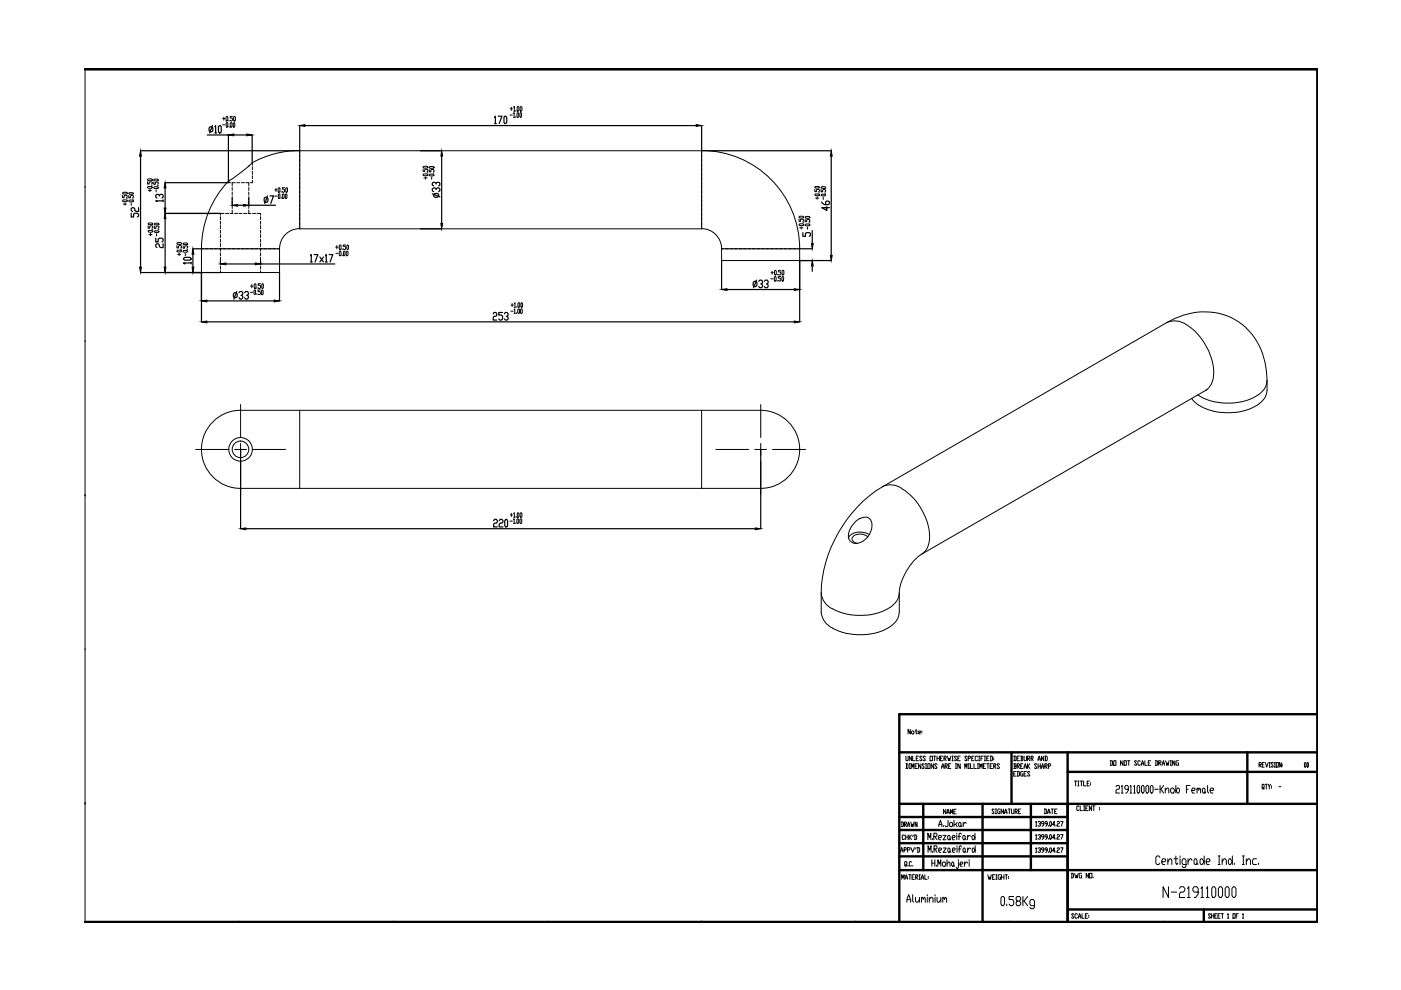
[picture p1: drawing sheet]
<svg xmlns="http://www.w3.org/2000/svg" width="297mm" height="210mm" viewBox="0 0 297 210" stroke-linecap="round" stroke-linejoin="round" font-family="sans-serif">
<!-- layer: 0 -->
<g fill="none" stroke="#000" stroke-width=".21">
<path d="M18 14.6v181M18 39.8h.1M31.3 39.7l.8-.2 .2 .3-.8 .1zM31.3 38.5v.5h.3v-.3l.2-.1 .5 .1-.2 .3M31.3 38.1l.8-.2 .2 .3-.8 .1zM32.1 39.3h.2M32.6 39.7l.8-.1 .2 .2-.8 .2zM32.6 38.6v.5h.3v-.4l.5-.1 .2 .3-.2 .2M32.6 38.1l.8-.1 .2 .2-.8 .2zM33.4 39.3h.2M47.2 25.1h.5M47.2 26.5h.5"/>
<path d="M47.5 24.8v.7M48 26.1l.1-.1 .2 .1-.1 .9-.2-.2zM48 24.7l.3 .1-.1 .9-.3-.2zM48.5 38.3a20.8 20.8 0 0 0-5.8 14.4M48.6 25.5v.2M48.6 26.8v.2M48.9 26l.3 .2-.1 .8-.3-.2zM49.2 39.8v.6M49.3 24.7h-.5v.3l.5 .1-.2 .6-.3-.2M49.6 26l.2 .2-.1 .8-.3-.2zM49.7 24.7l.2 .1-.1 .9-.3-.2zM49.9 38.7h-.7v.8"/>
<path d="M50.2 38.7h.6M51.2 38.7h.6M52.1 38.7h.6v.8M52.7 39.8v.6M52.8 35.1l-.2 .2M53.5 35.1v-.6l-1.6 1.4-3.4 2.5v.3h.4M53.5 38.2v.5h-.4M53.5 35.3v.7M53.5 36.3v.7M53.5 37.3v.6M58.5 39.9v.7M59.1 39.8l.3 .2-.2 .8-.2-.2z"/>
<path d="M60.3 39.8h-.4v.3l.4 .2-.1 .5-.3-.2M60.7 39.8l.3 .2-.2 .8-.2-.2zM63.5 31.9a20.8 20.8 0 0 0-10 2.6M63.5 32h85.3v16.5h-85.3zM89.7 37l.9-.1 .1 .2-.8 .2zM89.7 35.9v.5h.3v-.4l.2-.1h.4l.1 .1v.3l-.1 .1M89.7 35.4l.9-.1 .1 .2-.8 .1zM89.9 37.7h.7M90.2 37.5v.5M90.6 36.6h.1M91 37l.9-.1 .1 .3-.8 .1zM91 35.9v.5h.4v-.3l.1-.2 .5 .2-.1 .3"/>
<path d="M91 35.4l.9-.1 .1 .3-.8 .1zM91.5 37.5v.5M91.9 36.7h.1M108.1 24.4h.5M108.2 23.1h.5M108.4 22.7v.7M108.9 24l.1-.1v1M108.9 24.9h.2M108.9 22.7l.2-.1v1M108.9 23.6h.3M109.3 24.7v.2M109.4 23.4v.2"/>
<path d="M109.7 23.9l.3 .1-.1 .9-.3-.2zM109.8 22.6l.2 .1-.1 .9-.3-.2zM110.3 22.7l.1-.1 .3 .1-.2 .9-.2-.2zM110.4 23.9l.2 .1-.2 .9-.2-.2zM148.7 31.9a20.8 20.8 0 0 1 20.8 20.8M172.8 39.6l.8-.1 .1 .3-.8 .1zM174.1 39.7l.8-.1 .1 .2-.1 .2-.7-.1zM26 42.5l.8-.1 .2 .2-.8 .2zM26 41.4v.5h.3v-.4l.2-.1 .5 .1-.2 .4M26 40.9l.8-.1 .2 .2-.8 .1zM26.2 43.3h.6M26.5 43v.5"/>
<path d="M26.8 42.1h.2M27.3 42.5l.8-.1 .2 .3-.8 .1zM27.3 41.4v.6h.3v-.4l.2-.2 .5 .2-.2 .4M27.3 40.9h.9l.1 .2-.8 .1zM27.8 43.1v.5M28.1 42.2h.2M31.4 49l.8-.1 .2 .2-.8 .1zM31.4 47.9v.5h.4v-.4l.1-.1h.4l.1 .4-.2 .1M31.4 47.4l.9-.1 .1 .2-.8 .1zM31.5 40.4h.6M31.6 49.7h.6M31.8 40.1v.5"/>
<path d="M31.9 49.5v.5M32.2 48.6h.2M32.7 49l.8-.1 .2 .2-.8 .2zM32.7 47.9v.5h.4v-.4l.1-.1 .5 .1-.2 .4M32.7 47.5l.8-.2 .2 .3-.8 .1zM33.1 40.2v.5M33.2 49.5v.5M33.5 48.7h.2M37.5 53.2l.8-.2 .2 .3-.8 .1zM37.5 52.1v.5h.3v-.4l.2-.1 .5 .1-.2 .4M37.5 51.6l.8-.2 .2 .3-.8 .1zM37.7 53.9h.6"/>
<path d="M38 53.7v.5M38.3 52.8h.2M38.8 53.2l.2-.1h.6l.2 .2-.8 .2zM38.8 52.1v.5h.4l.1-.5 .5 .1-.2 .4M38.8 51.6l.8-.1 .2 .2-.8 .2zM39.3 53.7v.5M39.6 52.9h.2M42.7 52.7v5.1h16.6v-5.1M42.7 52.7h16.6M46.7 45.9v.7M46.7 46.9v.6M46.7 47.8v.7"/>
<path d="M46.7 48.8v.6M46.7 49.7v.7M46.7 50.7v.7M46.7 51.6v.7M46.7 52.6v.7M46.7 53.6v.6M46.7 54.5v.7M46.7 55.5v.6M46.7 56.4v.7M46.7 57.4v.4M47.5 45.3h-.8v.3M47.8 45.3h.7"/>
<path d="M48.8 45.3h.6M49.2 40.7v.7M49.2 41.7v.6M49.2 42.6v.7M49.2 43.6v.6M49.2 44.5v.8M49.7 45.3h.7M50.7 45.3h.6M51.6 45.3h.7M52.6 45.3h.6M52.7 40.7v.7M52.7 41.7v.6"/>
<path d="M52.7 42.6v.7M52.7 43.6v.6M52.7 44.5v.8M53.6 45.3h.6M54.5 45.3h.7v.3M55.2 45.9v.7M55.2 46.9v.6M55.2 47.8v.7M55.2 48.8v.6M55.2 49.7v.7M55.2 50.7v.7M55.2 51.6v.7"/>
<path d="M55.2 52.6v.7M55.2 53.6v.6M55.2 54.5v.7M55.2 55.5v.6M55.2 56.4v.7M55.2 57.4v.4M58.3 40.3h.4M58.3 41.6h.5M59 41.2l.1-.1 .3 .1-.2 .9-.2-.2zM59.6 40.6v.2M59.6 41.9v.2M59.9 41.2l.1-.1 .2 .1-.1 .9-.2-.2z"/>
<path d="M60.6 41.1l.2 .2-.1 .8-.2-.2zM63.5 48.5a4.3 4.3 0 0 0-4.2 4.2M71.2 52.4h.5M71.2 53.7h.5M71.4 52.1v.6M71.9 52.1l.2-.2 .2 .2-.1 .8-.3-.2zM72.1 53.2l.2 .2-.1 .8-.3-.1zM72.5 52.7v.2M72.6 54.1v.1M72.8 53.4l.1-.1 .3 .1-.2 .8-.2-.1zM73.3 51.9h-.5v.3h.4l.1 .2-.1 .5-.4-.2M73.4 53.4l.1-.1 .3 .1-.1 .8-.3-.1z"/>
<path d="M73.7 51.9l.2 .2-.1 .8-.3-.2zM148.7 48.5a4.3 4.3 0 0 1 4.3 4.2M153 52.7v2.5h16.5v-2.5M153 52.7h16.5M163.4 59.1h.5M163.5 57.8h.5M163.7 57.5v.6M164.3 58.6l.2 .2-.1 .8-.2-.2zM164.3 57.3l.3 .2-.1 .8-.3-.2zM164.8 59.4v.2M164.8 58.2v.1M165.5 58.6h-.5v.4h.4l.1 .1-.1 .5-.4-.2"/>
<path d="M165.6 57.3h-.5v.4h.3l.2 .1-.2 .5-.3-.1M165.9 58.6l.3 .2-.2 .8-.2-.2zM165.9 57.3l.3 .2-.1 .8-.3-.1zM169.4 47.6l.8-.1 .2 .2-.9 .1zM169.4 46.5v.4h.3v-.3l.2-.1h.3l.2 .1-.2 .3M169.4 46l.8-.2 .2 .3-.8 .1zM169.5 48.3h.7M169.9 48.1v.5M170.2 47.2h.2M170.7 47.6l.8-.1 .2 .3-.8 .1zM170.7 46.5v.5h.3v-.3l.2-.2 .5 .2v.2l-.2 .1M170.7 46l.8-.1 .2 .2-.8 .2z"/>
<path d="M171.2 48.1v.5M171.5 47.2h.2M172.8 41.2l.1-.1h.7l.1 .3-.8 .1zM172.8 40.1v.5h.3v-.3l.2-.2 .4 .2-.1 .3M172.9 42h.7M173.3 41.7l-.1 .5M173.6 40.9h.1M174.1 41.3l.8-.1 .1 .2-.8 .1zM174.1 40.2v.5h.3v-.4l.2-.1 .4 .1-.1 .4M174.5 41.8v.5M174.9 40.9h.1M18 72.4h.1"/>
<path d="M53.1 62h.5M53.1 60.7h.5M53.4 60.3v.7M54 61.5l.2 .1-.1 .8-.3-.1zM54 60.2l.3 .1-.2 .9-.2-.2zM54.4 62.3v.1M54.5 61v.2M55.2 61.5h-.5v.3h.4l.1 .2-.1 .4-.4-.1M55.2 60.2h-.5v.3h.4l.1 .2-.1 .5-.4-.2M55.5 61.5l.3 .1-.1 .9-.2-.2zM55.6 60.2l.2 .1-.1 .9-.2-.2zM108.3 66h.5"/>
<path d="M108.3 64.7h.5M108.6 64.3v.7M109 65.7l.1-.2v1M109 66.5h.3M109.1 65.2h.2M109.1 64.3l.1-.1v1M109.5 66.3v.2M109.6 65v.2M109.9 65.5l.3 .2-.2 .8-.2-.2zM109.9 64.2l.3 .1-.1 .9-.3-.2zM110.5 65.5l.2 .2-.1 .8-.2-.2zM110.6 64.2l.2 .1-.1 .9-.3-.2z"/>
<path d="M247.3 68.4a4.1 4.1 0 0 1 4.2 .4M251.5 68.8a12.8 12.8 0 0 1 5.8 10.9 4 4 0 0 1-1.6 3.1M41.5 95.3h7M49.7 95.3h2.5M51 85.8v7M51 94v2.5M51 97.8v7M53.5 95.3h7M63.5 87v16.5M148.8 87h12.5a8.3 8.3 0 0 1 8.2 8.3 8.3 8.3 0 0 1-8.2 8.2h-97.8M148.8 87h-97.8a8.3 8.3 0 0 0-8.3 8.3 8.3 8.3 0 0 0 8.3 8.2h12.5M148.8 87v16.5"/>
<path d="M151.8 95.3h7M160 95.3h2.5M161.3 85.8v7M161.3 94v2.5M161.3 97.8v7M163.8 95.3h7M255.7 82.8l-60.3 34.7M255.9 82.6l-.2 .2M268.6 80.7a14.4 14.4 0 0 0-6.7-12.9 14.3 14.3 0 0 0-14.5 .6l-60.3 34.8a27.7 27.7 0 0 0-13 22.5v4.1M268.6 80.7a7.1 7.1 0 0 1-.2 3.3 8.1 8.1 0 0 1-6.7 3.5 10.8 10.8 0 0 1-8.7-2.6l-.4-.4M268.6 80.7a4 4 0 0 1-2.4 3.4 12.7 12.7 0 0 1-12.2-.4M18 105.1h.1"/>
<path d="M108.1 110.5h.5M108.2 109.2h.5M108.4 108.8v.7M108.9 110.2l.1-.2v1M108.9 111h.2M108.9 108.8l.2-.1v1M108.9 109.7h.3M109.4 110.8l-.1 .2M109.4 109.5v.2M109.7 110l.3 .2-.1 .8-.3-.2zM109.8 108.7l.2 .2-.1 .8-.3-.2zM110.2 110.2l.2-.2 .2 .2-.1 .8-.3-.2z"/>
<path d="M110.4 108.7l.3 .2-.2 .8-.2-.2zM181.4 110.6a2.76 2.76 0 0 1 2.8-.8 3 3 0 0 1-.3 4.2 2.85 2.85 0 0 1-3.3 1 1.93 1.93 0 0 1-.5-2.6zM184 113.8a2.35 2.35 0 0 0-3.3 .2 1.03 1.03 0 0 0 1.1 1.2M184.3 113.3a3.4 3.4 0 0 0-4.3 .6l-.1 .2M187.1 103.2a4.1 4.1 0 0 1 4.1 .4M191.2 103.6a12.7 12.7 0 0 1 5.9 10.8l-.1 .7a3.5 3.5 0 0 1-1.6 2.4M195.4 117.5a11.6 11.6 0 0 0-4.7 8.2v4.1a4 4 0 0 1-2.5 3.4 12.9 12.9 0 0 1-11.7 0M18 137.8h.1M174.1 129.8a4.1 4.1 0 0 0 2.4 3.4M174.1 125.7a4.1 4.1 0 0 0 2.4 3.4M190.7 125.7a4.3 4.3 0 0 1-3.1 3.7 13 13 0 0 1-11.1-.3M193 154.6v1l-.5-1v1"/>
<path d="M193.4 155l.4 .2-.2 .4-.3-.2zM194 155h.5M194.2 154.6v.8l.2 .2 .1-.2M194.7 155.3h.4v-.3l-.4 .2 .2 .4h.2M195.5 155v.2M195.5 155.3v.1M191.1 174.3h.3l.2 .2v.6l-.2 .2h-.3M191.2 174.3v1M191.8 174.8h.3l.1-.2-.1-.3h-.3v1M191.8 177.2l-.2-.2h-.2l-.1 .2 .1 .8 .4-.2M191.9 174.8l.3 .5M192 177v1"/>
<path d="M192 177.5h.5M192.1 160.3l.1 1 .3-.2v-.8M192.1 161.9h.3l.1 .2v.7l-.1 .1h-.3M192.2 161.9v1M192.4 175.3l.3-1 .2 1M192.4 174.9h.5M192.5 177v1M192.7 177v1M192.8 161.9h.2M192.8 162.9h.2M192.9 177.5l.4 .5M192.9 161.9v1"/>
<path d="M193.1 174.3l.2 1 .2-.5v.5l.3-1M193.1 179.7l.4 1 .4-1M193.3 177l-.6 .5M193.3 160.3v1l-.5-1v1M193.3 162.9v-1l.2 .7 .3-.7v1M193.5 160.3v1h.5M193.6 177l-.1 .4M193.8 177h.4l.2 .2v.6l-.2 .2h-.4M194 177v1M194 162.4h.3M194.2 179.7l-.1 .3M194.3 160.8h.2"/>
<path d="M194.4 174.3v1l-.4-1v1M194.5 179.7h.4l.1 .2v.6l-.1 .2h-.4M194.5 161.9h-.5v1h.5M194.6 179.7v1M194.7 160.3h-.4v1h.4M195.2 161.9v1l-.5-1v1M195.5 160.5l-.1-.2-.4 .2 .5 .6-.1 .2-.4-.2M196 162.1l-.2-.2-.3 .2 .5 .7-.2 .1-.3-.1M196.2 160.5l-.1-.2-.4 .2 .5 .6-.1 .2-.4-.2M196.2 161.9h.3M196.2 162.9h.3M196.3 161.9v1"/>
<path d="M196.7 161.9h.5v1h-.5zM196.7 178.1v-1.4l.4 .9 .3-.9v1.4M197.2 160.3h.5v1h-.5zM197.7 177.8v.3M198 161.9v1l-.6-1v1M198 160.3h.4M198 177.3h.5l.2-.2-.2-.4h-.5v1.4M198.2 160.3v1M198.2 177.3l.5 .8M198.7 162.1l-.2-.2-.3 .2 .5 .7-.2 .1-.3-.1M198.7 160.8h.5M198.7 160.3v1"/>
<path d="M199 177.6h.5l.1-.3-.1-.2h-.4l-.1 .2v.5l.1 .3h.4M199.1 175.3v-.5l.3-.9 .3 1.4M199.1 174.8h.6M199.2 160.3v1M199.4 160.8h.2M199.6 162.9l.3-1 .3 1M199.6 162.6h.6M199.9 160.3h-.5v1h.5M199.9 177.1h.7l-.7 1h.7M200 179.8h.6l-.6 .9h.6M200 175v.3M200.2 160.8l.4-.1-.1-.4h-.3v1"/>
<path d="M200.3 160.8l.3 .5M200.4 162.4h.3l.2-.1-.2-.4h-.3v1M200.5 162.4l.4 .5M200.5 171.6v1l-.5-1v1M200.8 172.6l.2-1 .3 1M200.8 172.3h.5M200.9 160.3l.2 1 .2-.5 .1 .5 .2-1M201 173.9v1.1l-.2 .3h-.3l-.1-.3M201.1 177.1l.3 .2v.5l-.1 .3-.4-.3v-.5zM201.1 179.8l.3 .2v.5l-.1 .2-.3-.2v-.5zM201.1 162.4h.3M201.4 177.8l.1 .3"/>
<path d="M201.5 174.4h.3l.2 .2v.4l-.2 .3h-.3l-.2-.3zM201.5 172.6v-1l.3 .7 .2-.7v1M201.6 161.9h-.5v1h.5M201.8 161.3h.3M201.8 160.3h.3M201.9 177.6h.5l.1-.3-.1-.2h-.3l-.2 .2v.5l.2 .3h.3M202 160.3v1M202.2 172.1h.3M202.3 173.9v1.4M202.6 161.9h.2M202.6 162.9h.2M202.6 174.8l.3 .5"/>
<path d="M202.7 161.9v1M202.7 171.6h-.5v1h.5M202.8 160.5l-.1-.2-.3 .2 .4 .6-.1 .2-.3-.2M202.9 176.7v.2M202.9 177.1v1M202.9 179.3v.3M202.9 179.8v.9M202.9 174.4l-.3 .4h-.3M203.1 160.8h.2M203.2 177.3h.5M203.4 174.4l.4 .2v.4l-.2 .3-.4-.3v-.4zM203.6 160.3h-.5v1h.5"/>
<path d="M203.6 161.9v1l-.5-1v1M203.8 175l.1 .3M203.8 176.9l-.1-.2-.4 .2v1.2M203.8 179.6l-.1-.3-.3 .3v1.1M204.2 174.4v.9M204.3 177.1l.3 .2v.5l-.1 .3-.4-.3v-.5zM204.3 179.8l.3 .2-.1 .7-.3-.2v-.5zM204.6 162.9v-1l.2 .7 .2-.7v1M204.6 177.8l.2 .3M204.9 174.6l-.3-.2-.4 .4M205 160.5l-.1-.2-.3 .2 .4 .6-.1 .2-.3-.2M205.1 177.1v1"/>
<path d="M205.1 179.8v.9M205.3 160.8l.5-.1-.1-.4h-.4v1M205.3 161.9h.2M205.3 162.9h.2M205.4 161.9v1M205.7 177.3l-.3-.2-.3 .5M205.8 161.9v1h.4M206 160.8h.2M206.2 177.1h.2l.3 .5-.3 .5-.3-.3v-.5zM206.3 179.8l.5 .5-.4 .4-.3-.2v-.5zM206.5 160.3h-.5v1h.5M206.5 161.9v1h.5"/>
<path d="M206.7 176.7v1.4M206.8 179.3v1.4M207.3 160.5l-.2-.2-.3 .2 .1 .8 .4-.2M207.3 161.9h.2M207.3 162.9h.2M207.3 161.9v1M207.5 161.3h.2M207.5 160.3h.2M207.6 160.3v1M207.7 162.9v-1l.3 .7 .2-.7v1M208 160.8h.2M208.5 160.3h-.5v1"/>
<path d="M208.5 162.4h.2M208.7 161.3h.3M208.7 160.3h.3M208.8 160.3v1M209 161.9h-.5v1h.5M209.2 160.8h.3M209.2 161.9h.5M209.5 161.9v1M209.7 160.3h-.5v1h.5M209.9 160.3h.4l.1 .2v.6l-.1 .2h-.4M209.9 162.4h.3M210.1 160.3v1"/>
<path d="M210.4 161.9h-.5v1h.5M210.7 162.4h.3l.2-.1-.2-.4h-.3v1M210.7 160.7v.1M210.7 161v.1M210.8 171.7l-.1-.2-.4 .2 .5 .7-.1 .1-.4-.1M210.8 162.4l.4 .5M211 172.5h.3M211 171.5h.3M211.2 171.5v1M211.9 162.1l-.1-.2-.4 .2 .5 .7-.1 .1-.4-.1M212 171.5h-.3l-.2 .2 .2 .8h.3v-.5h-.1M212.8 171.5v1l-.5-1v1"/>
<path d="M213 172.5l.2-1 .3 1M213 172.2h.5M213.7 171.5h.5M214 171.5v1M214.5 171.5v.9l.1 .1 .4-.1v-.9M214.9 160.3h.4l.1 .2v.6l-.1 .2h-.4M214.9 161.9h.4l.1 .2-.1 .3M214.9 164.1h.3M215.1 162.4h.2l.1 .4-.1 .1h-.4M215.1 160.3v1M215.1 161.9v1M215.2 172h.4l.1-.1-.1-.4h-.4v1"/>
<path d="M215.3 172l.4 .5M215.4 163.6h-.5v.9h.5M215.6 162.4h.4l.2-.1-.2-.4h-.4v1M215.6 163.6h.4l.2 .1v.7l-.2 .1h-.4M215.6 160.8h.3M215.8 162.4l.4 .5M215.8 163.6v.9M215.9 172h.3M216.2 160.3h-.6v1h.6M216.4 160.3h.3l.2 .2-.2 .3M216.4 171.5h-.5v1h.5M216.4 162.4h.2"/>
<path d="M216.5 160.8h.2l.2 .3-.2 .2h-.3M216.5 160.3v1M216.9 161.9h-.5v1h.5M216.9 163.6h-.4l-.1 .1 .1 .8h.4v-.4h-.2M217.1 160.3l.2 1 .3-.2v-.8M217.1 162.9l.3-1 .2 1M217.1 162.6h.5M217.1 164.1h.3M217.6 163.6h-.5v.9h.5M217.8 160.8l.6-.1-.2-.4h-.4v1M217.8 161.9v1M218 160.8l.4 .5"/>
<path d="M218 162.4l.4 .5M218.4 161.9l-.6 .5M218.4 163.7l-.4-.1-.2 .1 .6 .7-.2 .1-.4-.1M218.6 160.8l.5-.1-.2-.4h-.3v1M218.7 160.8l.4 .5M219.6 174.3l.1-.1v1M219.6 177.1l.1-.1v.9M219.6 179.9l.1-.2v1M219.6 175.2h.2M219.6 177.9h.2M219.8 162.1l-.1-.2-.4 .2 .5 .7-.1 .1-.4-.1M220.1 161.3l.2-1 .3 1"/>
<path d="M220.1 174.3l.4-.1 .1 .3-.3 .2M220.1 177.1l.4-.1 .1 .3-.3 .2M220.1 179.9l.4-.2 .1 .3-.3 .2M220.1 162.4h.5M220.1 161h.5M220.1 161.9v1M220.5 174.7l.1 .1-.1 .4-.4-.2M220.5 177.5l.1 .1-.1 .3-.4-.1M220.6 161.9v1M220.8 162.9l.3-1 .2 1M220.8 162.6h.5M221.3 160.3v1l-.5-1v1"/>
<path d="M221.3 174.7h-.4l-.1-.2 .1-.3 .4 .1v.5l-.4 .4M221.3 177.5h-.4l-.1-.2 .1-.3 .4 .1v.5l-.4 .3M221.4 171.5h.4l.1 .2v.7l-.5 .1M221.5 160.3h.4l.1 .2v.6l-.1 .2h-.4M221.5 162.4h.4l.1-.1-.1-.4h-.4v1M221.5 171.5v1M221.7 160.3v1M221.7 162.4l.3 .5M222 174.7h-.3l-.1-.2 .1-.3 .3 .1v.5l-.3 .4M222 177.5h-.3l-.1-.2 .1-.3 .3 .1v.5l-.3 .3M222.1 172.5l.3-1 .2 1M222.1 172.2h.5"/>
<path d="M222.3 162.4h.3l.2-.1-.2-.4h-.3v1M222.3 175v.2M222.3 177.8v.1M222.7 174.2l.2 .1-.1 .9-.3-.2zM222.7 177l.2 .1-.1 .8-.3-.1zM222.7 179.7l.2 .2-.1 .8-.3-.1zM222.9 171.5h.5M223.1 171.5v1M223.6 172h.3M223.6 174.8h-.5l.4-.6v1M223.6 177.6h-.5l.4-.6v.9M223.9 175v.2"/>
<path d="M223.9 177.8v.1M224.1 171.5h-.5v1h.5M224.2 174.3v-.1l.4 .1-.1 .4h-.3v.1v.4h.4M224.2 177.1v-.1l.4 .1-.1 .4h-.3v.1v.3h.4M224.2 179.9v-.2l.4 .2-.1 .3h-.3v.2v.3h.4M224.9 174.2h.5l-.4 1M224.9 177h.5l-.4 .9M224.9 179.7h.5l-.4 1M227.8 165.6h.5M228 165.6v1M228.5 165.6h.3M228.5 166.6h.3"/>
<path d="M228.6 165.6v1M228.8 171l-.2-.1-.3 .1v.7l.1 .2 .4-.2M229 170.9v1h.5M229 165.6h.5M229.3 165.6v1M229.7 165.6v1h.6M229.7 170.9h.3M229.7 171.9h.3M229.9 170.9v1M230.2 171.4h.3M230.5 166.1h.3M230.7 170.9h-.5v1h.5"/>
<path d="M231 165.6h-.5v1h.5M231.2 165.9v.2M231.2 166.3v.2M231.4 170.9v1l-.4-1v1M231.7 170.9h.5M231.9 170.9v1M233.1 171.2v.2M233.1 171.5v.2M235.4 161.3l.5 .1v.7l-.1 .2h-.4M235.5 161.3v1M236.1 161.3h.5v1h-.5zM236.6 166.8l.2-.3h.4l.2 .3-.2 .5h-.4l-.2 .3v.5h.8"/>
<path d="M237.7 166.8l.2-.3v1.6M237.7 168.1h.4M238.1 161.3v1l-.5-1v1M238.3 161.3h.5v1h-.5zM239.1 161.3h.5M239.2 167.3h-.5l-.2-.2v-.3l.2-.3h.4l.1 .3v.8l-.4 .5h-.1M239.3 161.3v1M239.6 166.8l.2-.3v1.6M239.6 168.1h.4M240.4 166.8l.1-.3v1.6M240.4 168.1h.3M241 161.4l-.1-.1-.4 .1 .5 .7-.1 .2-.4-.2"/>
<path d="M241.3 166.5l.3 .3v1.1l-.1 .2-.4-.2v-1.1zM241.8 161.4l-.2-.1-.3 .1 .1 .9 .4-.2M242 162.3l.2-1 .3 1M242 161.9h.5M242.2 166.5l.4 .3v1.1l-.2 .2-.4-.2v-1.1zM242.7 161.3v1h.5M243.2 166.5l.3 .3v1.1l-.2 .2-.3-.2v-1.1zM243.5 161.8h.2M244 161.3h-.5v1h.5M244.1 166.5l.4 .3v1.1l-.2 .2-.4-.2v-1.1zM244.8 167.3h.8M244.9 161.3l.5 .1v.7l-.1 .2h-.4"/>
<path d="M245.1 161.3v1M245.7 161.8h.3l.2-.4-.5-.1v1M245.8 161.8l.4 .5M246 166.5v1.6M246.1 167.3l.6 .8M246.4 162.3l.3-1 .2 1M246.4 161.9h.5M246.7 166.5l-.6 .8h-.1M247.1 167.6l.3-.5h.3l.1 .2v.8M247.1 167.1v1M247.1 161.3l.3 1 .1-.5 .2 .5 .2-1M248.1 161.3h.3"/>
<path d="M248.1 162.3h.3M248.2 161.3v1M248.4 167.1h.4l.2 .2v.6l-.2 .2h-.4l-.2-.2v-.6zM249.1 161.3v1l-.5-1v1M249.3 166.5v1.6M249.7 167.1h.2l.2 .2-.2 .8h-.2l-.4-.5zM249.9 161.3l-.6 .1 .2 .9h.4v-.5h-.2M251.5 167.3h.4M252.3 166.5h-.8v1.6M252.7 167.6h.5l.2-.3-.2-.2h-.3l-.2 .2 .2 .8h.3M253.8 167.3l.2-.2 .2 .5M253.8 167.1v1"/>
<path d="M254.2 167.3l.1-.2 .3 .2v.8M255.1 167.1h.2l.2 .2-.2 .8h-.2l-.2-.2v-.6zM255.5 167.9l.2 .2M256 166.5v1.4l.2 .2M256.6 167.6h.6l.1-.3-.1-.2h-.4l-.2 .2v.6l.2 .2h.4M267 162.1l.4-.1-.1-.3h-.3v.9M267.1 162.1l.3 .5M267.6 162.1h.2M267.8 167l.1 .1-.2 .2-.1-.8 .1-.2h.2l.1 1M268.1 161.7h-.5v.9h.5M268.2 166.3h.5M268.3 161.7l.3 .9 .3-.9"/>
<path d="M268.5 166.3v1M268.9 166.3l.2 1M269.1 162.6h.2M269.1 161.7h.2M269.2 161.7v.9M269.4 166.3l-.3 .5M269.6 166.6v.2M269.6 167v.1M270 161.8l-.1-.1h-.3l-.1 .1 .5 .7-.1 .1h-.3l-.1-.1M270.2 162.6h.2M270.2 161.7h.2M270.3 161.7v.9"/>
<path d="M270.6 161.7h.4v.9h-.4zM271.1 166.8h.5M271.7 161.7v.9l-.5-.9v.9M271.9 162v.1M271.9 162.3v.2M276.7 161.7l.2 .1-.1 .8-.2-.1zM277.2 161.7l.2 .1-.1 .8-.2-.1zM190.9 180.7l.3-1 .2 1M190.9 180.4h.5M191.2 186.4v-.9l.2 .6 .3-.6v.9M191.7 180.2h.3l.2-.2-.2-.3h-.3v1M191.9 186.4l.3-.9 .2 .9"/>
<path d="M191.9 186.1h.5M192 183.3l.2 .2-.3 .1v-.9l.4 .1-.1 .7 .1 .1M192.3 191.3v-.5l.4-1.1 .4 1.1v.5M192.3 190.8h.8M192.4 180.2h.4l.1-.2-.1-.3h-.4v1M192.5 183.5v.1M192.7 185.5h.4M192.9 185.5v.9M193.3 182.8l-.2-.1-.3 .1v.7l.1 .1 .4-.1M193.4 186h.2M193.5 189.7v1.4l.2 .2M193.5 183.5v.1"/>
<path d="M193.9 185.5h-.5v.9h.5M194.1 190.2v.9l.2 .2h.2l.4-.5M194.1 186h.4l.1-.2-.1-.3h-.4v.9M194.2 186l.4 .4M194.9 185.5h.2M194.9 186.4h.2M194.9 190.2v1.1M195 185.5v.9M195.3 186.4l.3-.9 .2 .9M195.3 186.1h.5M195.4 190.5l.1-.3 .2 .6M195.4 190.2v1.1"/>
<path d="M195.7 190.5l.3-.3 .2 .3v.8M196.1 185.5v.9h.5M196.6 189.7v.2M196.6 190.2v1.1M196.8 180.7v-1.4l.3 1 .3-1v1.4M196.8 185.8v.2M196.8 186.1v.2M197 190.8l.4-.6h.2l.2 .3v.8M197 190.2v1.1M197.6 182.3v1.4M197.6 183h.6M197.7 180.5v.2"/>
<path d="M198 180h.5l.2-.2-.2-.5h-.5v1.4M198.2 182.3v1.4M198.2 180l.5 .7M198.2 189.7v.2M198.2 190.2v1.1M198.5 183.4v.3M198.7 190.2v.9l.1 .2h.3l.4-.5M198.8 183.7v-1.4l.4 .9 .3-.9v1.4M199 180.3h.5l.1-.3-.1-.2h-.3l-.2 .2v.5l.2 .2h.3M199.5 190.2v1.1M199.9 190.5l.2-.3 .2 .6M199.9 190.2v1.1"/>
<path d="M200 182.8h.3l.1 .2-.1 .7h-.3l-.2-.3zM200.3 190.5l.2-.3 .2 .3v.8M200.8 183.2l.5-.4 .1 .2v.7M200.8 182.3v1.4M201.4 180.5l.2 .2M201.9 180.3h.5l.2-.3-.2-.2h-.3l-.2 .2 .2 .7h.3M201.9 182.8l.3 .2-.1 .7-.3-.3zM202.2 183.4l.2 .3M203.2 182.8v1.1l-.2 .3-.3-.3M203.2 180h.5M203.2 182.3v.2M203.5 183.2h.5l.2-.2-.2-.2h-.3l-.2 .2 .2 .7h.3"/>
<path d="M204.5 182.8v.9M204.6 180.5l.2 .2M205.1 183l-.3-.2-.3 .4M205.5 182.3v.2M205.5 182.8v.9M205.8 180l-.3-.2-.4 .5M209.4 185.5l.3 .9 .1-.4 .1 .4 .2-.9M210.4 186h.3M210.9 185.5h-.5v.9h.5M211.2 185.5h.2M211.2 186.4h.2M211.2 185.5v.9"/>
<path d="M212.1 185.5h-.3l-.2 .1 .2 .8h.3v-.4h-.1M212.3 186h.6M212.3 185.5v.9M212.5 190.1h.2l.3 .3v1.3l-.3 .3h-.2l-.3-.3v-1.3zM212.9 185.5v.9M213.1 185.5h.5M213.4 185.5v.9M213.4 191.7v.3M213.8 185.8v.2M213.8 186.1v.2M214.9 190.1h-.9v.6h.7l.2 .4v.6l-.2 .3h-.5l-.2-.3M215.6 191.1l-.2-.4v-.3l.2-.3h.6l.2 .3v.3l-.2 .4h-.6l-.2 .3 .2 .6h.6l.2-.3v-.3l-.2-.3"/>
<path d="M216.9 190.1v1.9M217.1 191.1l.8 .9M217.9 190.1l-.8 1h-.2M219.3 192h-.7l-.2-.3v-.6l.2-.4h.5l.2 .4v1.3l-.2 .3h-.5l-.2-.3M219.6 180.7h.2M220.5 180.2l.1 .2-.1 .3-.4-.1M221.3 180.2h-.4l-.1-.2 .1-.3 .4 .2v.5l-.4 .3M222 180.2h-.3l-.1-.2 .1-.3 .3 .2v.5l-.3 .3M222.3 180.6v.1M223.6 180.4h-.5l.4-.7v1M223.9 180.6v.1M227.1 185.2h.4l.1 .1v.7l-.1 .1h-.4"/>
<path d="M227.2 185.2v.9M227.7 193.9l-.2-.2-.3 .2 .5 .6-.2 .2-.3-.2M227.8 185.2l.3 .9 .1-.5 .1 .5 .3-.9M228.4 193.9l-.1-.2-.4 .2 .1 .8 .4-.2M228.6 194.7l.3-1 .3 1M228.6 194.4h.6M229.3 185.2h-.4l-.1 .1 .1 .8h.4v-.5h-.1M229.4 193.7v1h.5M230.1 194.2h.3M230.6 193.7h-.5v1h.5M230.8 185.2v.9l-.5-.9v.9M230.8 194v.2"/>
<path d="M230.8 194.4v.1M231 185.2h.5v.9h-.5zM231.8 186v.1M245.9 181.8l-.2-.3h-.4l-.2 .3v1.2l.2 .3h.4l.2-.3M246.3 182.7h.7l.2-.3-.2-.3h-.5l-.2 .3v.6l.2 .3h.5M247.6 182.7l.4-.6h.2l.3 .3v.9M247.6 182.1v1.2M247.7 188v2.3l-1.1-2.3v2.3M248.3 189.1h1.2M248.9 182.1h.8M249.3 181.5v1.5l.2 .3 .2-.3M250.1 188.4l.2-.4h.6l.3 .4v.4l-.3 .3h-.6l-.2 .4v.8h1.1"/>
<path d="M250.2 181.5v.3M250.2 182.1v1.2M251.5 183.3h-.7l-.2-.3v-.6l.2-.3h.4l.3 .3v1.2l-.3 .3h-.4l-.2-.3M251.8 188.4l.3-.4v2.3M251.8 190.3h.5M251.9 182.1v1.2M252.7 182.4l-.2-.3h-.2l-.4 .6M253.4 182.1h.2l.2 .3v.6l-.2 .3h-.2l-.2-.3v-.6zM253.8 183l.2 .3M254 189.1h-.8l-.3-.3v-.4l.3-.4h.5l.3 .4v1.1l-.5 .8h-.3M254.6 188.4l.3-.4v2.3M254.6 182.1h.2l.5 .6-.5 .6h-.2l-.2-.3v-.6z"/>
<path d="M254.6 190.3h.6M255.3 181.5v1.8M255.7 182.7h.7l.2-.3-.2-.3h-.5l-.2 .3v.6l.2 .3h.5M255.8 188.4l.2-.4v2.3M255.8 190.3h.5M256.7 193.9l-.2-.2-.3 .2 .5 .6-.2 .2-.3-.2M256.9 194.2h.4M256.9 193.7v1M257.2 188h.3l.3 .4v1.5l-.3 .4h-.3l-.3-.4v-1.5zM257.3 193.7v1M257.6 194.2h.2M258 193.7h-.4v1h.4"/>
<path d="M258.2 194.2h.3M258.3 181.5h.4M258.3 183.3h.4M258.5 181.5v1.8M258.6 188h.3l.3 .4v1.5l-.3 .4h-.3l-.3-.4v-1.5zM258.7 193.7h-.5v1h.5M258.9 193.7h.5M259.1 182.7l.4-.6h.3l.2 .3v.9M259.1 182.1v1.2M259.2 193.7v1M260.1 188h.3l.2 .4v1.5l-.2 .4h-.3l-.3-.4v-1.5zM260.3 193.9l.1-.2v1"/>
<path d="M260.3 194.7h.2M260.6 182.1h.3l.4 .6-.4 .6h-.3l-.2-.3v-.6zM261.3 181.5v1.8M261.4 193.7h.5v1h-.5zM261.5 188h.2l.3 .4v1.5l-.3 .4h-.2l-.3-.4v-1.5zM261.7 183v.3M262.1 194.2h.2M262.6 193.7h-.5v1M263.4 181.5h.4M263.4 183.3h.4M263.4 193.9l.2-.2v1M263.4 194.7h.3"/>
<path d="M263.6 181.5v1.8M264.2 182.7l.5-.6h.2l.2 .3v.9M264.2 182.1v1.2M266.4 182.1h-.6l-.2 .3v.6l.2 .3h.6M266.8 183v.3"/>
<circle cx="51" cy="95.3" r="1.76"/>
<circle cx="51" cy="95.3" r="2.51"/>
</g>
<g fill="none" stroke="#000" stroke-width=".51">
<path d="M190.7 159.5h88.7M214.5 159.5v10.9M226.4 159.5v36.1M264.5 159.5v10.9M279.4 151.4h-88.7v44.1M190.7 170.4h88.7M190.7 178.8h35.7M190.7 176h35.7M190.7 173.2h35.7M195.7 170.4v14.1M208.3 170.4v25.1M218.6 170.4v14.1"/>
<path d="M226.4 163.7h53M190.7 184.5h88.7M190.7 181.6h35.7M226.4 192.8h53M255.2 192.8v2.8"/>
</g>
<path d="M18 14.6h261.4v181h-261.4" fill="none" stroke="#000" stroke-width=".72"/>
<g fill="#000">
<circle cx="50.7" cy="14.6" r=".17"/>
<circle cx="83.4" cy="14.6" r=".17"/>
<circle cx="116" cy="14.6" r=".17"/>
<circle cx="148.7" cy="14.6" r=".17"/>
<circle cx="181.4" cy="14.6" r=".17"/>
<circle cx="214.1" cy="14.6" r=".17"/>
<circle cx="246.8" cy="14.6" r=".17"/>
<circle cx="279.4" cy="39.8" r=".17"/>
<circle cx="279.4" cy="72.4" r=".17"/>
<circle cx="279.4" cy="105.1" r=".17"/>
<circle cx="279.4" cy="137.8" r=".17"/>
<circle cx="18" cy="170.4" r=".17"/>
<circle cx="279.4" cy="170.4" r=".17"/>
<circle cx="50.7" cy="195.6" r=".17"/>
<circle cx="83.4" cy="195.6" r=".17"/>
<circle cx="116" cy="195.6" r=".17"/>
<circle cx="148.7" cy="195.6" r=".17"/>
<circle cx="181.4" cy="195.6" r=".17"/>
<circle cx="214.1" cy="195.6" r=".17"/>
<circle cx="246.8" cy="195.6" r=".17"/>
</g>
<g fill="none" stroke="#000" stroke-width=".25">
<path d="M29.8 32h33.7M29.8 33.1v23.5M35 39.8v4.3M35 38.7h13.4M43.9 28.6h4.5v9.8M44.5 26.9h.4l.2 .2v.6l-.2 .2h-.4l-.2-.2v-.6zM45 26.6l-.5 1.6M45.6 26.9l.1-.3v1.6M45.6 28.2h.3M46.5 26.6h.2l.2 .3v1l-.2 .3h-.2l-.2-.3v-1zM49.6 28.6h2.7M53.5 28.6v5.9"/>
<path d="M63.5 26.6v5.3M64.6 26.6h83M89.2 32h4.4M92.5 39v-.2l-.3-.1-.5 .1v.4l.2 .2M92.5 38.8l.3-.1 .5 .1v.4l-.3 .2M93.6 33.1v14.3M104.9 24.9l.1-.3v1.6M104.9 26.2h.3M105.6 24.6h.8l-.6 1.6M107 24.6h.2l.2 .3v1.1l-.2 .2h-.2l-.2-.2v-1.1zM148.8 26.6v5.3M148.8 32h27.4"/>
<path d="M176.2 33.1v21M27.8 45.2v.8h.5v-.6l.3-.2h.5l.3 .2v.4l-.3 .2M29.4 44v.8h-.5l-.3-.2v-.4l-.3-.2-.5 .2v.4l.3 .2M29.8 57.8h16.9M33 50.5v.8h.5v-.6l.3-.2h.5l.3 .2v.4l-.3 .2M33.8 41.6l-.3-.4-.5 .2v.4l.3 .2M33.8 41.4l.3-.2 .5 .2v.4l-.3 .2M34.6 51.7v.8h-.5l-.3-.2v-.4l-.3-.2-.5 .2v.4l.3 .2M34.6 42.6h-1.6l.3 .2M34.6 42.4v.4M35 45.3h11.7M35 46.4v10.2"/>
<path d="M38.9 54.8l.3-.2h1.1l.2 .3-.2 .3h-1.1zM40.5 55.8h-1.6l.3 .2M40.5 55.6v.4M40.9 52.7h1.8M40.9 53.9v2.7M42.7 57.8v10.4M46.7 55.2v.8M47.9 56h6.2M49.2 42v1.5M50.4 43.5h1.2M52.7 42v1.5h5.7M55.2 55.2v.8h15.8"/>
<path d="M56.2 41.8h.4l.2 .3v.5l-.2 .3h-.4l-.2-.3v-.5zM56.7 41.5l-.6 1.6M57.2 41.5h.8l-.6 1.6M59.3 57.8v6M65.8 54.2l.2-.2v1.5M65.8 55.5h.4M66.6 54h.8l-.6 1.5M67.8 54.5l.8 1M68.6 54.5l-.8 1M69 54.2l.2-.2v1.5M69 55.5h.4M69.8 54h.8l-.6 1.5"/>
<path d="M89.2 48.5h4.4M91.7 41.1l1.6 .6M91.9 41.2l.3-.2h.6l.2 .2v.4l-.2 .2h-.6l-.3-.2zM92.5 40.2l-.3-.4-.5 .2v.4l.2 .2M92.5 40l.3-.2 .5 .2v.4l-.3 .2M153 55.3v6.1M159.9 59.6h.4l.2 .3v.6l-.2 .2h-.4l-.2-.2v-.6zM160.4 59.4l-.6 1.6M160.9 59.6l.2-.2h.4l.2 .2v.3l-.4 .3M162.1 59.6l.2-.2h.4l.2 .5-.2 .3h-.2M169.5 55.3v12.9M169.6 55.2h6.6"/>
<path d="M169.6 52.7h2.6M170.2 49.3v.8h.6v-.6l.2-.2h.6l.2 .2v.4l-.2 .2M172.2 48.9v2.7M172.2 56.4v1.1M174.2 42.8v.2l.6 .4h.8l.3-.2v-.4l-.3-.2-.6 .2v.6M175.3 43.8v.8l-1.1-.6h1.7M43.9 68.2h124.5M43.9 63.8h14.2M49.7 62.1h.4l.2 .3v.5l-.2 .2h-.4l-.2-.2v-.5zM50.2 61.8l-.6 1.6M50.7 62.1l.2-.3h.4l.2 .3v.3l-.4 .2M51.3 62.6l.2 .3-.2 .5h-.4l-.2-.3"/>
<path d="M51.9 62.1l.2-.3h.4l.2 .6-.2 .2h-.2M52.5 62.6l.2 .3-.2 .5h-.4l-.2-.3M104.6 66.5l.1-.2h.5l.1 .5-.1 .3h-.5l-.1 .8h.7M106.6 66.3h-.9v.5h.6l.3 .3v.5l-.3 .3h-.3l-.3-.3M106.9 66.5l.2-.2h.4l.2 .5-.2 .3h-.2M107.5 67.1l.2 .3-.2 .5h-.4l-.2-.3M154.1 61.4h14.3M161.5 60.2l.2 .3v.2l-.2 .3h-.4l-.2-.3M162.7 60.2l.2 .3-.2 .5h-.4l-.2-.3M51 95.3v16.8M161.3 95.3v16.8M52.1 112.1h108"/>
<path d="M104.6 110.4l.3-.3h.3l.3 .3-.3 .5h-.3l-.3 .3v.5h.9M105.8 110.4l.2-.3h.4l.2 .3-.2 .5h-.4l-.2 .3v.5h.8M107.2 110.1h.2l.2 .3v1.1l-.2 .2h-.2l-.2-.2v-1.1z"/>
</g>
<g fill="#000" stroke="#000" stroke-width=".21">
<path d="M29.8 32l.2 1.1h-.4zM35 38.7l.2 1.1h-.4zM48.4 28.6l1.2-.2v.4zM52.3 28.4l1.2 .2-1.2 .2zM63.5 26.6l1.1-.2v.4zM93.6 32l.3 1.1h-.4zM147.6 26.4l1.2 .2-1.2 .2zM176.2 32l.2 1.1h-.3zM29.6 56.6h.4l-.2 1.2zM35 45.3l.2 1.1h-.4zM34.8 56.6h.4l-.2 1.2zM34.8 44.1h.4l-.2 1.2z"/>
<path d="M40.7 56.6h.4l-.2 1.2zM40.9 52.7l.2 1.2h-.4zM46.7 56l1.2-.2v.3zM49.2 43.5l1.2-.2v.4zM51.6 43.3l1.1 .2-1.1 .2zM54.1 55.8l1.1 .2-1.1 .1zM93.5 47.4h.4l-.3 1.1zM172.2 55.2l.2 1.2h-.4zM172 51.6h.4l-.2 1.1zM176.1 54.1h.3l-.2 1.1zM42.7 68.2l1.2-.1v.4zM42.7 63.8l1.2-.2v.4z"/>
<path d="M58.1 63.6l1.2 .2-1.2 .2zM153 61.4l1.1-.2v.4zM168.4 68.1l1.1 .1-1.1 .3zM168.4 61.2l1.1 .2-1.1 .2zM51 112.1l1.1-.2v.4zM160.1 111.9l1.2 .2-1.2 .2z"/>
</g>
</svg>
